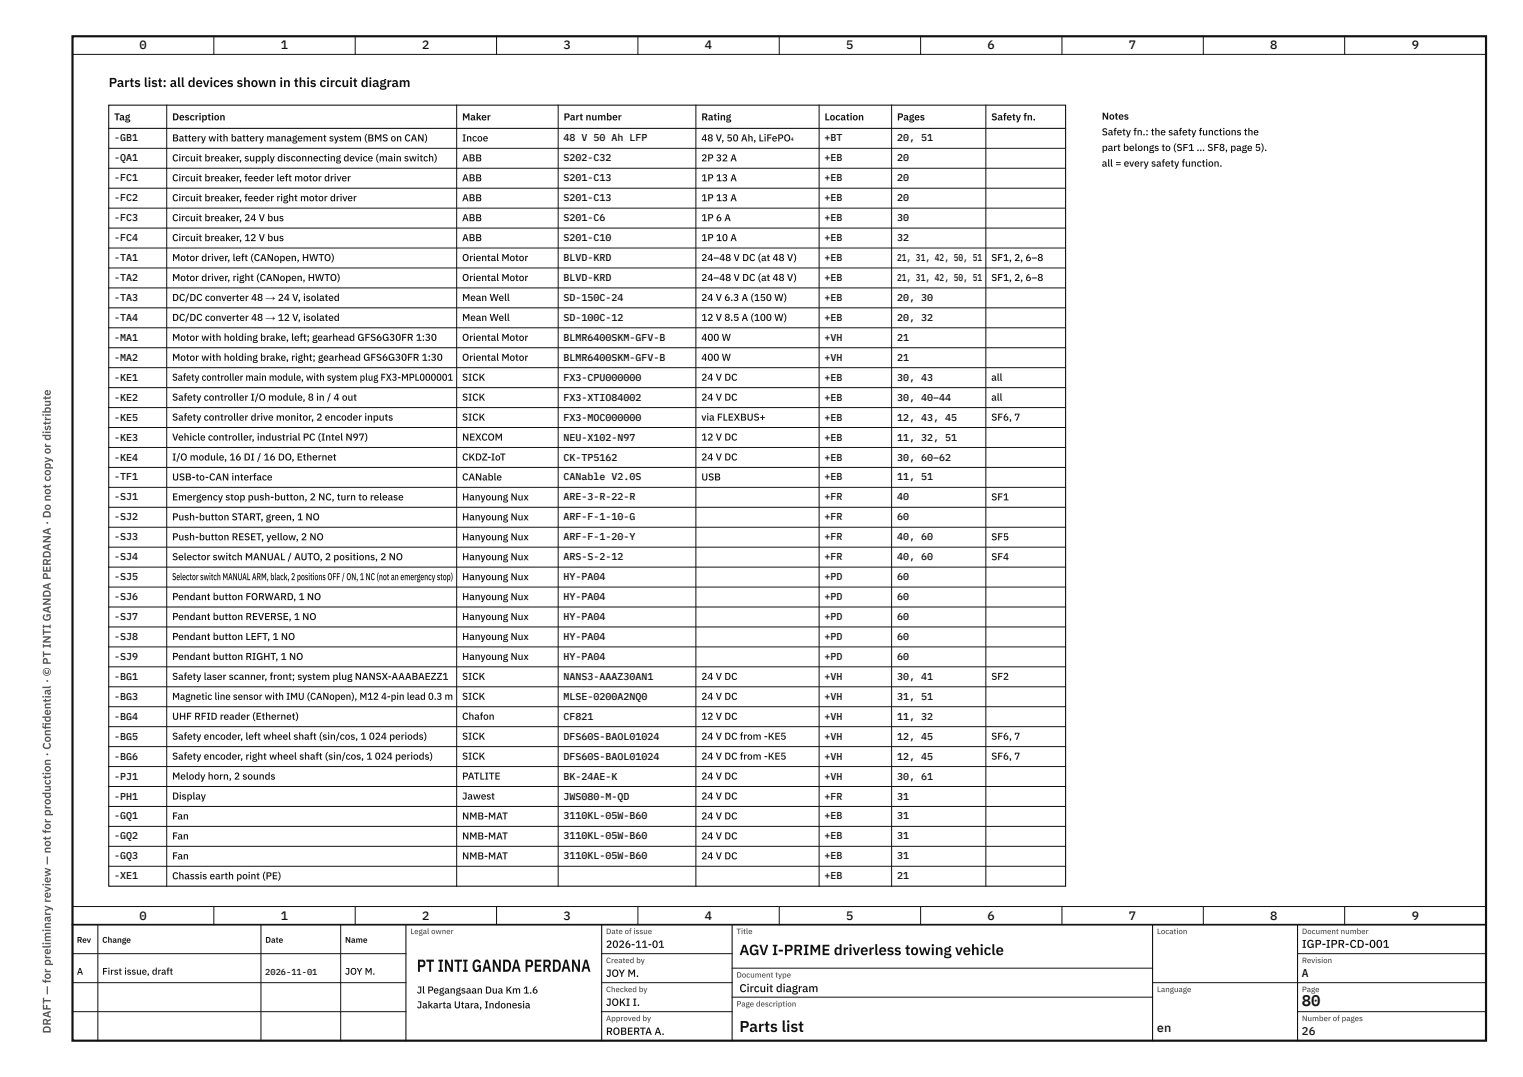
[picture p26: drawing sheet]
<svg xmlns="http://www.w3.org/2000/svg" width="420mm" height="297mm" viewBox="0 0 420 297" stroke-linecap="round" stroke-linejoin="round" font-family="sans-serif">
<defs><g id="words">
<text font-size="4.8" fill="#111" x="115" y="268">PT INTI GANDA PERDANA</text>
<g font-size="4.3" fill="#111">
<text x="359.2" y="277.4">80</text>
<text x="204" y="284.6">Parts list</text>
</g>
<text font-size="4.1" fill="#111" x="204" y="263.4">AGV I-PRIME driverless towing vehicle</text>
<text font-size="3.6" fill="#111" x="30" y="24">Parts list: all devices shown in this circuit diagram</text>
<g font-size="3.4" fill="#111">
<text x="38.5" y="13.6">0</text>
<text x="77.5" y="13.6">1</text>
<text x="116.5" y="13.6">2</text>
<text x="155.5" y="13.6">3</text>
<text x="194.5" y="13.6">4</text>
<text x="233.5" y="13.6">5</text>
<text x="272.5" y="13.6">6</text>
<text x="311.5" y="13.6">7</text>
<text x="350.5" y="13.6">8</text>
<text x="389.5" y="13.6">9</text>
<text x="38.5" y="253.6">0</text>
<text x="77.5" y="253.6">1</text>
<text x="116.5" y="253.6">2</text>
<text x="155.5" y="253.6">3</text>
<text x="194.5" y="253.6">4</text>
<text x="233.5" y="253.6">5</text>
<text x="272.5" y="253.6">6</text>
<text x="311.5" y="253.6">7</text>
<text x="350.5" y="253.6">8</text>
<text x="389.5" y="253.6">9</text>
<text x="319.2" y="284.6">en</text>
</g>
<g font-size="3.1" fill="#555">
<text x="14" y="201.2" transform="rotate(-90 14 201.2)">i</text>
<text x="14" y="285" transform="rotate(-90 14 285)">DRAFT — for preliminary review — not for production · Confdential · © PT INTI GANDA PERDANA · Do not copy or distribute</text>
</g>
<g font-size="3.1" fill="#111">
<text x="359.2" y="261.4">IGP-IPR-CD-001</text>
<text x="359.2" y="269.4">A</text>
<text x="204" y="273.6">Circuit diagram</text>
<text x="359.2" y="285.4">26</text>
</g>
<g font-size="2.9" fill="#111">
<text x="167.2" y="261.4">2026-11-01</text>
<text x="167.2" y="269.4">JOY M.</text>
<text x="167.2" y="277.4">JOKI I.</text>
<text x="167.2" y="285.4">ROBERTA A.</text>
</g>
<g font-size="2.8" fill="#111">
<text x="31.5" y="33.2">Tag</text>
<text x="47.5" y="33.2">Description</text>
<text x="127.5" y="33.2">Maker</text>
<text x="155.5" y="33.2">Part number</text>
<text x="193.5" y="33.2">Rating</text>
<text x="227.5" y="33.2">Location</text>
<text x="247.5" y="33.2">Pages</text>
<text x="273.5" y="33.2">Safety fn.</text>
<text x="304" y="33">Notes</text>
<text x="31.5" y="39">-GB1</text>
<text x="47.5" y="39">Battery with battery management system (BMS on CAN)</text>
<text x="127.5" y="39">Incoe</text>
<text x="155.5" y="39">48 V 50 Ah LFP</text>
<text x="193.5" y="39">48 V, 50 Ah, LiFePO₄</text>
<text x="227.5" y="39">+BT</text>
<text x="247.5" y="39">20, 51</text>
<text x="304" y="37.3">Safety fn.: the safety functions the</text>
<text x="304" y="41.6">part belongs to (SF1 … SF8, page 5).</text>
<text x="31.5" y="44.5">-QA1</text>
<text x="47.5" y="44.5">Circuit breaker, supply disconnecting device (main switch)</text>
<text x="127.5" y="44.5">ABB</text>
<text x="155.5" y="44.5">S202-C32</text>
<text x="193.5" y="44.5">2P 32 A</text>
<text x="227.5" y="44.5">+EB</text>
<text x="247.5" y="44.5">20</text>
<text x="304" y="46">all = every safety function.</text>
<text x="31.5" y="50">-FC1</text>
<text x="47.5" y="50">Circuit breaker, feeder left motor driver</text>
<text x="127.5" y="50">ABB</text>
<text x="155.5" y="50">S201-C13</text>
<text x="193.5" y="50">1P 13 A</text>
<text x="227.5" y="50">+EB</text>
<text x="247.5" y="50">20</text>
<text x="31.5" y="55.5">-FC2</text>
<text x="47.5" y="55.5">Circuit breaker, feeder right motor driver</text>
<text x="127.5" y="55.5">ABB</text>
<text x="155.5" y="55.5">S201-C13</text>
<text x="193.5" y="55.5">1P 13 A</text>
<text x="227.5" y="55.5">+EB</text>
<text x="247.5" y="55.5">20</text>
<text x="31.5" y="61">-FC3</text>
<text x="47.5" y="61">Circuit breaker, 24 V bus</text>
<text x="127.5" y="61">ABB</text>
<text x="155.5" y="61">S201-C6</text>
<text x="193.5" y="61">1P 6 A</text>
<text x="227.5" y="61">+EB</text>
<text x="247.5" y="61">30</text>
<text x="31.5" y="66.5">-FC4</text>
<text x="31.5" y="72">-TA1</text>
<text x="47.5" y="66.5">Circuit breaker, 12 V bus</text>
<text x="47.5" y="72">Motor driver, left (CANopen, HWTO)</text>
<text x="127.5" y="66.5">ABB</text>
<text x="127.5" y="72">Oriental Motor</text>
<text x="155.5" y="66.5">S201-C10</text>
<text x="155.5" y="72">BLVD-KRD</text>
<text x="193.5" y="66.5">1P 10 A</text>
<text x="193.5" y="72">24–48 V DC (at 48 V)</text>
<text x="227.5" y="66.5">+EB</text>
<text x="227.5" y="72">+EB</text>
<text x="247.5" y="66.5">32</text>
<text x="247.5" y="72">21, 31, 42, 50, 51</text>
<text x="273.5" y="72">SF1, 2, 6–8</text>
<text x="31.5" y="77.5">-TA2</text>
<text x="47.5" y="77.5">Motor driver, right (CANopen, HWTO)</text>
<text x="127.5" y="77.5">Oriental Motor</text>
<text x="155.5" y="77.5">BLVD-KRD</text>
<text x="193.5" y="77.5">24–48 V DC (at 48 V)</text>
<text x="227.5" y="77.5">+EB</text>
<text x="247.5" y="77.5">21, 31, 42, 50, 51</text>
<text x="273.5" y="77.5">SF1, 2, 6–8</text>
<text x="31.5" y="83">-TA3</text>
<text x="47.5" y="83">DC/DC converter 48 → 24 V, isolated</text>
<text x="127.5" y="83">Mean Well</text>
<text x="155.5" y="83">SD-150C-24</text>
<text x="193.5" y="83">24 V 6.3 A (150 W)</text>
<text x="227.5" y="83">+EB</text>
<text x="247.5" y="83">20, 30</text>
<text x="31.5" y="88.5">-TA4</text>
<text x="47.5" y="88.5">DC/DC converter 48 → 12 V, isolated</text>
<text x="127.5" y="88.5">Mean Well</text>
<text x="155.5" y="88.5">SD-100C-12</text>
<text x="193.5" y="88.5">12 V 8.5 A (100 W)</text>
<text x="227.5" y="88.5">+EB</text>
<text x="247.5" y="88.5">20, 32</text>
<text x="31.5" y="94">-MA1</text>
<text x="47.5" y="94">Motor with holding brake, left; gearhead GFS6G30FR 1:30</text>
<text x="127.5" y="94">Oriental Motor</text>
<text x="155.5" y="94">BLMR6400SKM-GFV-B</text>
<text x="193.5" y="94">400 W</text>
<text x="227.5" y="94">+VH</text>
<text x="247.5" y="94">21</text>
<text x="31.5" y="99.5">-MA2</text>
<text x="47.5" y="99.5">Motor with holding brake, right; gearhead GFS6G30FR 1:30</text>
<text x="127.5" y="99.5">Oriental Motor</text>
<text x="155.5" y="99.5">BLMR6400SKM-GFV-B</text>
<text x="193.5" y="99.5">400 W</text>
<text x="227.5" y="99.5">+VH</text>
<text x="247.5" y="99.5">21</text>
<text x="31.5" y="105">-KE1</text>
<text x="47.5" y="105">Safety controller main module, with system plug FX3-MPL000001</text>
<text x="127.5" y="105">SICK</text>
<text x="155.5" y="105">FX3-CPU000000</text>
<text x="193.5" y="105">24 V DC</text>
<text x="227.5" y="105">+EB</text>
<text x="247.5" y="105">30, 43</text>
<text x="273.5" y="105">all</text>
<text x="31.5" y="110.5">-KE2</text>
<text x="47.5" y="110.5">Safety controller I/O module, 8 in / 4 out</text>
<text x="127.5" y="110.5">SICK</text>
<text x="155.5" y="110.5">FX3-XTIO84002</text>
<text x="193.5" y="110.5">24 V DC</text>
<text x="227.5" y="110.5">+EB</text>
<text x="247.5" y="110.5">30, 40–44</text>
<text x="273.5" y="110.5">all</text>
<text x="31.5" y="116">-KE5</text>
<text x="47.5" y="116">Safety controller drive monitor, 2 encoder inputs</text>
<text x="127.5" y="116">SICK</text>
<text x="155.5" y="116">FX3-MOC000000</text>
<text x="193.5" y="116">via FLEXBUS+</text>
<text x="227.5" y="116">+EB</text>
<text x="247.5" y="116">12, 43, 45</text>
<text x="273.5" y="116">SF6, 7</text>
<text x="31.5" y="121.5">-KE3</text>
<text x="47.5" y="121.5">Vehicle controller, industrial PC (Intel N97)</text>
<text x="127.5" y="121.5">NEXCOM</text>
<text x="155.5" y="121.5">NEU-X102-N97</text>
<text x="193.5" y="121.5">12 V DC</text>
<text x="227.5" y="121.5">+EB</text>
<text x="247.5" y="121.5">11, 32, 51</text>
<text x="31.5" y="127">-KE4</text>
<text x="47.5" y="127">I/O module, 16 DI / 16 DO, Ethernet</text>
<text x="127.5" y="127">CKDZ-IoT</text>
<text x="155.5" y="127">CK-TP5162</text>
<text x="193.5" y="127">24 V DC</text>
<text x="227.5" y="127">+EB</text>
<text x="247.5" y="127">30, 60–62</text>
<text x="31.5" y="132.5">-TF1</text>
<text x="31.5" y="138">-SJ1</text>
<text x="47.5" y="132.5">USB-to-CAN interface</text>
<text x="47.5" y="138">Emergency stop push-button, 2 NC, turn to release</text>
<text x="127.5" y="132.5">CANable</text>
<text x="127.5" y="138">Hanyoung Nux</text>
<text x="155.5" y="132.5">CANable V2.0S</text>
<text x="155.5" y="138">ARE-3-R-22-R</text>
<text x="193.5" y="132.5">USB</text>
<text x="227.5" y="132.5">+EB</text>
<text x="227.5" y="138">+FR</text>
<text x="247.5" y="132.5">11, 51</text>
<text x="247.5" y="138">40</text>
<text x="273.5" y="138">SF1</text>
<text x="31.5" y="143.5">-SJ2</text>
<text x="47.5" y="143.5">Push-button START, green, 1 NO</text>
<text x="127.5" y="143.5">Hanyoung Nux</text>
<text x="155.5" y="143.5">ARF-F-1-10-G</text>
<text x="227.5" y="143.5">+FR</text>
<text x="247.5" y="143.5">60</text>
<text x="31.5" y="149">-SJ3</text>
<text x="47.5" y="149">Push-button RESET, yellow, 2 NO</text>
<text x="127.5" y="149">Hanyoung Nux</text>
<text x="155.5" y="149">ARF-F-1-20-Y</text>
<text x="227.5" y="149">+FR</text>
<text x="247.5" y="149">40, 60</text>
<text x="273.5" y="149">SF5</text>
<text x="31.5" y="154.5">-SJ4</text>
<text x="47.5" y="154.5">Selector switch MANUAL / AUTO, 2 positions, 2 NO</text>
<text x="127.5" y="154.5">Hanyoung Nux</text>
<text x="155.5" y="154.5">ARS-S-2-12</text>
<text x="227.5" y="154.5">+FR</text>
<text x="247.5" y="154.5">40, 60</text>
<text x="273.5" y="154.5">SF4</text>
<text x="31.5" y="160">-SJ5</text>
<text x="47.5" y="160">SelectorswitchMANUALARM,black,2positionsOFF/ON,1NC(notanemergencystop)</text>
<text x="127.5" y="160">Hanyoung Nux</text>
<text x="155.5" y="160">HY-PA04</text>
<text x="227.5" y="160">+PD</text>
<text x="247.5" y="160">60</text>
<text x="31.5" y="165.5">-SJ6</text>
<text x="47.5" y="165.5">Pendant button FORWARD, 1 NO</text>
<text x="127.5" y="165.5">Hanyoung Nux</text>
<text x="155.5" y="165.5">HY-PA04</text>
<text x="227.5" y="165.5">+PD</text>
<text x="247.5" y="165.5">60</text>
<text x="31.5" y="171">-SJ7</text>
<text x="47.5" y="171">Pendant button REVERSE, 1 NO</text>
<text x="127.5" y="171">Hanyoung Nux</text>
<text x="155.5" y="171">HY-PA04</text>
<text x="227.5" y="171">+PD</text>
<text x="247.5" y="171">60</text>
<text x="31.5" y="176.5">-SJ8</text>
<text x="47.5" y="176.5">Pendant button LEFT, 1 NO</text>
<text x="127.5" y="176.5">Hanyoung Nux</text>
<text x="155.5" y="176.5">HY-PA04</text>
<text x="227.5" y="176.5">+PD</text>
<text x="247.5" y="176.5">60</text>
<text x="31.5" y="182">-SJ9</text>
<text x="47.5" y="182">Pendant button RIGHT, 1 NO</text>
<text x="127.5" y="182">Hanyoung Nux</text>
<text x="155.5" y="182">HY-PA04</text>
<text x="227.5" y="182">+PD</text>
<text x="247.5" y="182">60</text>
<text x="31.5" y="187.5">-BG1</text>
<text x="47.5" y="187.5">Safety laser scanner, front; system plug NANSX-AAABAEZZ1</text>
<text x="127.5" y="187.5">SICK</text>
<text x="155.5" y="187.5">NANS3-AAAZ30AN1</text>
<text x="193.5" y="187.5">24 V DC</text>
<text x="227.5" y="187.5">+VH</text>
<text x="247.5" y="187.5">30, 41</text>
<text x="273.5" y="187.5">SF2</text>
<text x="31.5" y="193">-BG3</text>
<text x="47.5" y="193">Magnetic line sensor with IMU (CANopen), M12</text>
<text x="105.1" y="193">4-pin lead 0.3 m</text>
<text x="127.5" y="193">SICK</text>
<text x="155.5" y="193">MLSE-0200A2NQ0</text>
<text x="193.5" y="193">24 V DC</text>
<text x="227.5" y="193">+VH</text>
<text x="247.5" y="193">31, 51</text>
<text x="31.5" y="198.5">-BG4</text>
<text x="31.5" y="204">-BG5</text>
<text x="47.5" y="198.5">UHF RFID reader (Ethernet)</text>
<text x="47.5" y="204">Safety encoder, left wheel shaft (sin/cos, 1</text>
<text x="101.8" y="204">024 periods)</text>
<text x="127.5" y="198.5">Chafon</text>
<text x="127.5" y="204">SICK</text>
<text x="155.5" y="198.5">CF821</text>
<text x="155.5" y="204">DFS60S-BAOL01024</text>
<text x="193.5" y="198.5">12 V DC</text>
<text x="193.5" y="204">24 V DC from -KE5</text>
<text x="227.5" y="198.5">+VH</text>
<text x="227.5" y="204">+VH</text>
<text x="247.5" y="198.5">11, 32</text>
<text x="247.5" y="204">12, 45</text>
<text x="273.5" y="204">SF6, 7</text>
<text x="31.5" y="209.5">-BG6</text>
<text x="47.5" y="209.5">Safety encoder, right wheel shaft (sin/cos, 1</text>
<text x="103.4" y="209.5">024 periods)</text>
<text x="127.5" y="209.5">SICK</text>
<text x="155.5" y="209.5">DFS60S-BAOL01024</text>
<text x="193.5" y="209.5">24 V DC from -KE5</text>
<text x="227.5" y="209.5">+VH</text>
<text x="247.5" y="209.5">12, 45</text>
<text x="273.5" y="209.5">SF6, 7</text>
<text x="31.5" y="215">-PJ1</text>
<text x="47.5" y="215">Melody horn, 2 sounds</text>
<text x="127.5" y="215">PATLITE</text>
<text x="155.5" y="215">BK-24AE-K</text>
<text x="193.5" y="215">24 V DC</text>
<text x="227.5" y="215">+VH</text>
<text x="247.5" y="215">30, 61</text>
<text x="31.5" y="220.5">-PH1</text>
<text x="47.5" y="220.5">Display</text>
<text x="127.5" y="220.5">Jawest</text>
<text x="155.5" y="220.5">JWS080-M-QD</text>
<text x="193.5" y="220.5">24 V DC</text>
<text x="227.5" y="220.5">+FR</text>
<text x="247.5" y="220.5">31</text>
<text x="31.5" y="226">-GQ1</text>
<text x="47.5" y="226">Fan</text>
<text x="127.5" y="226">NMB-MAT</text>
<text x="155.5" y="226">3110KL-05W-B60</text>
<text x="193.5" y="226">24 V DC</text>
<text x="227.5" y="226">+EB</text>
<text x="247.5" y="226">31</text>
<text x="31.5" y="231.5">-GQ2</text>
<text x="47.5" y="231.5">Fan</text>
<text x="127.5" y="231.5">NMB-MAT</text>
<text x="155.5" y="231.5">3110KL-05W-B60</text>
<text x="193.5" y="231.5">24 V DC</text>
<text x="227.5" y="231.5">+EB</text>
<text x="247.5" y="231.5">31</text>
<text x="31.5" y="237">-GQ3</text>
<text x="47.5" y="237">Fan</text>
<text x="127.5" y="237">NMB-MAT</text>
<text x="155.5" y="237">3110KL-05W-B60</text>
<text x="193.5" y="237">24 V DC</text>
<text x="227.5" y="237">+EB</text>
<text x="247.5" y="237">31</text>
<text x="31.5" y="242.5">-XE1</text>
<text x="47.5" y="242.5">Chassis earth point (PE)</text>
<text x="227.5" y="242.5">+EB</text>
<text x="247.5" y="242.5">21</text>
<text x="115" y="274">Jl Pegangsaan Dua Km 1.6</text>
<text x="115" y="278.1">Jakarta Utara, Indonesia</text>
</g>
<g font-size="2.6" fill="#111">
<text x="21.2" y="268.8">A</text>
<text x="28.2" y="268.8">First issue, draft</text>
<text x="95.2" y="268.8">JOY M.</text>
</g>
<text font-size="2.4" fill="#111" x="73.2" y="268.8">2026-11-01</text>
<g font-size="2.3" fill="#111">
<text x="21.2" y="260">Rev</text>
<text x="28.2" y="260">Change</text>
<text x="73.2" y="260">Date</text>
<text x="95.2" y="260">Name</text>
</g>
<g font-size="2.2" fill="#555">
<text x="113.2" y="257.6">Legal owner</text>
<text x="167.2" y="257.6">Date of issue</text>
<text x="203.2" y="257.6">Title</text>
<text x="319.2" y="257.6">Location</text>
<text x="359.2" y="257.6">Document number</text>
<text x="167.2" y="265.6">Created by</text>
<text x="203.2" y="269.6">Document type</text>
<text x="359.2" y="265.6">Revision</text>
<text x="167.2" y="273.6">Checked by</text>
<text x="319.2" y="273.6">Language</text>
<text x="359.2" y="273.6">Page</text>
<text x="167.2" y="281.6">Approved by</text>
<text x="203.2" y="277.6">Page description</text>
<text x="359.2" y="281.6">Number of pages</text>
</g>
</g></defs>
<path d="M20 10h390v277h-390z" fill="none" stroke="#111" stroke-width=".6"/>
<g fill="none" stroke="#111" stroke-width=".28">
<path d="M20 15h390M59 10v5M98 10v5M137 10v5M176 10v5M215 10v5M254 10v5M293 10v5M332 10v5M371 10v5M46 29v215.4M126 29v215.4"/>
<path d="M154 29v215.4M192 29v215.4M226 29v215.4M246 29v215.4M272 29v215.4M30 40.9h264M30 46.4h264M30 51.9h264M30 57.4h264M30 62.9h264M30 68.4h264M30 73.9h264"/>
<path d="M30 79.4h264M30 84.9h264M30 90.4h264M30 95.9h264M30 101.4h264M30 106.9h264M30 112.4h264M30 117.9h264M30 123.4h264M30 128.9h264M30 134.4h264M30 139.9h264"/>
<path d="M30 145.4h264M30 150.9h264M30 156.4h264M30 161.9h264M30 167.4h264M30 172.9h264M30 178.4h264M30 183.9h264M30 189.4h264M30 194.9h264M30 200.4h264M30 205.9h264"/>
<path d="M30 211.4h264M30 216.9h264M30 222.4h264M30 227.9h264M30 233.4h264M30 238.9h264M20 250h390M20 255h390M27 255v32M59 250v5M72 255v32M94 255v32"/>
<path d="M98 250v5M137 250v5M176 250v5M215 250v5M254 250v5M293 250v5M332 250v5M371 250v5M20 263h92M20 271h92M20 279h92M166 263h36"/>
<path d="M166 271h36M166 279h36M202 267h116M202 275h116M318 271h92M358 263h52M358 279h52"/>
</g>
<path d="M20 255h390" fill="none" stroke="#111" stroke-width=".45"/>
<path d="M30 29h264v215.4h-264zM30 35.4h264M112 255v32M166 255v32M202 255v32M318 255v32M358 255v32" fill="none" stroke="#111" stroke-width=".3"/>
<use href="#words"/>
</svg>
